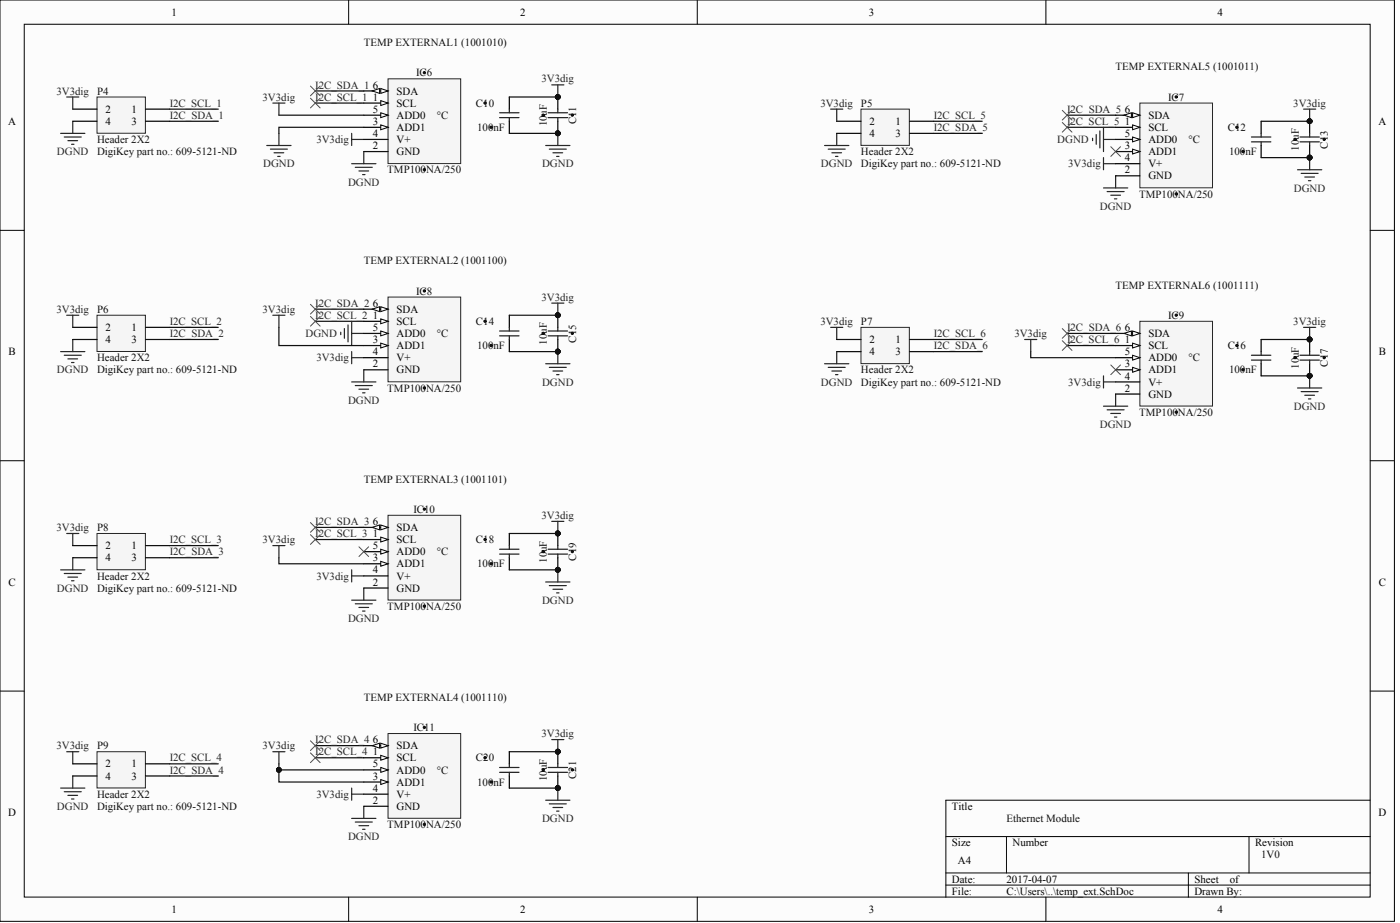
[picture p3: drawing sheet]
<svg xmlns="http://www.w3.org/2000/svg" width="487mm" height="321mm" viewBox="0 0 487 321" stroke-linecap="round" stroke-linejoin="round" font-family="sans-serif">
<defs><g id="words">
<g font-size="3.8">
<text x="59.7" y="5.5">1</text>
<text x="181" y="5.5">2</text>
<text x="302.4" y="5.5">3</text>
<text x="423.7" y="5.5">4</text>
<text x="129.8" y="30.8">6</text>
<text x="129.8" y="35">1</text>
<text x="138" y="32.9">SDA</text>
<text x="36.7" y="39.2">2</text>
<text x="45.8" y="39.2">1</text>
<text x="129.8" y="39.2">5</text>
<text x="138" y="41.3">ADD0</text>
<text x="138" y="37.1">SCL</text>
<text x="391.4" y="39.2">6</text>
<text x="399.6" y="41.3">SDA</text>
<text x="2.8" y="43.4">A</text>
<text x="36.7" y="43.4">4</text>
<text x="45.8" y="43.4">3</text>
<text x="129.8" y="43.4">3</text>
<text x="129.8" y="47.7">4</text>
<text x="138" y="45.5">ADD1</text>
<text x="302.6" y="43.4">2</text>
<text x="302.6" y="47.7">4</text>
<text x="311.6" y="43.4">1</text>
<text x="311.6" y="47.7">3</text>
<text x="391.4" y="47.7">5</text>
<text x="391.4" y="43.4">1</text>
<text x="399.6" y="45.5">SCL</text>
<text x="479.7" y="43.4">A</text>
<text x="129.8" y="51.9">2</text>
<text x="138" y="54">GND</text>
<text x="138" y="49.8">V+</text>
<text x="391.4" y="51.9">3</text>
<text x="399.6" y="54">ADD1</text>
<text x="399.6" y="49.8">ADD0</text>
<text x="391.4" y="56.1">4</text>
<text x="399.6" y="58.2">V+</text>
<text x="391.4" y="60.3">2</text>
<text x="399.6" y="62.4">GND</text>
<text x="129.8" y="106.7">6</text>
<text x="129.8" y="110.9">1</text>
<text x="138" y="108.8">SDA</text>
<text x="138" y="113">SCL</text>
<text x="36.7" y="115.1">2</text>
<text x="36.7" y="119.3">4</text>
<text x="45.8" y="115.1">1</text>
<text x="45.8" y="119.3">3</text>
<text x="129.8" y="119.3">3</text>
<text x="129.8" y="115.1">5</text>
<text x="138" y="117.2">ADD0</text>
<text x="302.6" y="119.3">2</text>
<text x="311.6" y="119.3">1</text>
<text x="391.4" y="115.1">6</text>
<text x="391.4" y="119.3">1</text>
<text x="399.6" y="117.2">SDA</text>
<text x="3" y="123.6">B</text>
<text x="129.8" y="123.6">4</text>
<text x="138" y="121.5">ADD1</text>
<text x="138" y="125.7">V+</text>
<text x="302.6" y="123.6">4</text>
<text x="311.6" y="123.6">3</text>
<text x="391.4" y="123.6">5</text>
<text x="399.6" y="125.7">ADD0</text>
<text x="399.6" y="121.5">SCL</text>
<text x="479.8" y="123.6">B</text>
<text x="129.8" y="127.8">2</text>
<text x="138" y="129.9">GND</text>
<text x="391.4" y="127.8">3</text>
<text x="391.4" y="132">4</text>
<text x="399.6" y="129.9">ADD1</text>
<text x="391.4" y="136.2">2</text>
<text x="399.6" y="134.1">V+</text>
<text x="399.6" y="138.3">GND</text>
<text x="129.8" y="182.6">6</text>
<text x="138" y="184.7">SDA</text>
<text x="36.7" y="191">2</text>
<text x="45.8" y="191">1</text>
<text x="129.8" y="191">5</text>
<text x="129.8" y="186.8">1</text>
<text x="138" y="188.9">SCL</text>
<text x="36.7" y="195.2">4</text>
<text x="45.8" y="195.2">3</text>
<text x="129.8" y="195.2">3</text>
<text x="138" y="197.4">ADD1</text>
<text x="138" y="193.1">ADD0</text>
<text x="3" y="203.7">C</text>
<text x="129.8" y="203.7">2</text>
<text x="129.8" y="199.5">4</text>
<text x="138" y="201.6">V+</text>
<text x="479.8" y="203.7">C</text>
<text x="138" y="205.8">GND</text>
<text x="129.8" y="258.5">6</text>
<text x="129.8" y="262.7">1</text>
<text x="138" y="260.6">SDA</text>
<text x="36.7" y="266.9">2</text>
<text x="45.8" y="266.9">1</text>
<text x="129.8" y="266.9">5</text>
<text x="138" y="269">ADD0</text>
<text x="138" y="264.8">SCL</text>
<text x="36.7" y="271.2">4</text>
<text x="45.8" y="271.2">3</text>
<text x="129.8" y="271.2">3</text>
<text x="129.8" y="275.4">4</text>
<text x="138" y="273.3">ADD1</text>
<text x="129.8" y="279.6">2</text>
<text x="138" y="281.7">GND</text>
<text x="138" y="277.5">V+</text>
<text x="331.3" y="281.7">Title</text>
<text x="2.8" y="283.8">D</text>
<text x="479.7" y="283.8">D</text>
<text x="331.3" y="294.3">Size</text>
<text x="352.4" y="294.3">Number</text>
<text x="436.8" y="294.3">Revision</text>
<text x="333.4" y="300.7">A4</text>
<text x="331.3" y="307">Date:</text>
<text x="331.3" y="311.2">File:</text>
<text x="350.2" y="307">2017-04-07</text>
<text x="350.2" y="311.2">C:\Users\..\temp_ext.SchDoc</text>
<text x="415.7" y="307">Sheet</text>
<text x="415.7" y="311.2">Drawn By:</text>
<text x="427.9" y="307">of</text>
<text x="59.7" y="317.5">1</text>
<text x="181" y="317.5">2</text>
<text x="302.4" y="317.5">3</text>
<text x="423.7" y="317.5">4</text>
</g>
<g font-size="3.8" fill="#0e0e0e">
<text x="126.6" y="16">TEMP EXTERNAL1 (1001010)</text>
<text x="144.8" y="26.6">IC6</text>
<text x="388.2" y="24.5">TEMP EXTERNAL5 (1001011)</text>
<text x="33.8" y="32.9">P4</text>
<text x="406.5" y="35">IC7</text>
<text x="152" y="41.3">°C</text>
<text x="165.6" y="37.1">C10</text>
<text x="299.6" y="37.1">P5</text>
<text x="166.1" y="45.5">100nF</text>
<text x="190.3" y="44" transform="rotate(-90 190.3 44)">10uF</text>
<text x="200.4" y="43.2" transform="rotate(-90 200.4 43.2)">C11</text>
<text x="427.3" y="45.5">C12</text>
<text x="33.8" y="54">DigiKey part no.: 609-5121-ND</text>
<text x="33.8" y="49.8">Header 2X2</text>
<text x="299.6" y="54">Header 2X2</text>
<text x="413.6" y="49.8">°C</text>
<text x="427.7" y="54">100nF</text>
<text x="451.9" y="52.4" transform="rotate(-90 451.9 52.4)">10uF</text>
<text x="462.1" y="51.7" transform="rotate(-90 462.1 51.7)">C13</text>
<text x="299.6" y="58.2">DigiKey part no.: 609-5121-ND</text>
<text x="134.8" y="60.3">TMP100NA/250</text>
<text x="396.4" y="68.7">TMP100NA/250</text>
<text x="126.6" y="91.9">TEMP EXTERNAL2 (1001100)</text>
<text x="388.2" y="100.4">TEMP EXTERNAL6 (1001111)</text>
<text x="144.8" y="102.5">IC8</text>
<text x="33.8" y="108.8">P6</text>
<text x="165.6" y="113">C14</text>
<text x="299.6" y="113">P7</text>
<text x="406.5" y="110.9">IC9</text>
<text x="152" y="117.2">°C</text>
<text x="190.3" y="119.9" transform="rotate(-90 190.3 119.9)">10uF</text>
<text x="200.4" y="119.1" transform="rotate(-90 200.4 119.1)">C15</text>
<text x="33.8" y="125.7">Header 2X2</text>
<text x="166.1" y="121.5">100nF</text>
<text x="413.6" y="125.7">°C</text>
<text x="427.3" y="121.5">C16</text>
<text x="33.8" y="129.9">DigiKey part no.: 609-5121-ND</text>
<text x="299.6" y="129.9">Header 2X2</text>
<text x="427.7" y="129.9">100nF</text>
<text x="451.9" y="128.3" transform="rotate(-90 451.9 128.3)">10uF</text>
<text x="462.1" y="127.6" transform="rotate(-90 462.1 127.6)">C17</text>
<text x="134.8" y="136.2">TMP100NA/250</text>
<text x="299.6" y="134.1">DigiKey part no.: 609-5121-ND</text>
<text x="396.4" y="144.6">TMP100NA/250</text>
<text x="126.6" y="167.8">TEMP EXTERNAL3 (1001101)</text>
<text x="143.9" y="178.4">IC10</text>
<text x="33.8" y="184.7">P8</text>
<text x="165.6" y="188.9">C18</text>
<text x="152" y="193.1">°C</text>
<text x="166.1" y="197.4">100nF</text>
<text x="190.3" y="195.8" transform="rotate(-90 190.3 195.8)">10uF</text>
<text x="200.4" y="195" transform="rotate(-90 200.4 195)">C19</text>
<text x="33.8" y="201.6">Header 2X2</text>
<text x="33.8" y="205.8">DigiKey part no.: 609-5121-ND</text>
<text x="134.8" y="212.1">TMP100NA/250</text>
<text x="126.6" y="243.7">TEMP EXTERNAL4 (1001110)</text>
<text x="143.9" y="254.3">IC11</text>
<text x="33.8" y="260.6">P9</text>
<text x="152" y="269">°C</text>
<text x="165.6" y="264.8">C20</text>
<text x="166.1" y="273.3">100nF</text>
<text x="190.3" y="271.7" transform="rotate(-90 190.3 271.7)">10uF</text>
<text x="200.4" y="270.9" transform="rotate(-90 200.4 270.9)">C21</text>
<text x="33.8" y="281.7">DigiKey part no.: 609-5121-ND</text>
<text x="33.8" y="277.5">Header 2X2</text>
<text x="350.2" y="285.9">Ethernet Module</text>
<text x="134.8" y="288">TMP100NA/250</text>
<text x="438.9" y="298.6">1V0</text>
</g>
<g font-size="3.8" fill="#262626">
<text x="188.4" y="28.7">3V3dig</text>
<text x="19.6" y="32.9">3V3dig</text>
<text x="91.4" y="35">3V3dig</text>
<text x="109.7" y="30.8">I2C_SDA_1</text>
<text x="109.7" y="35">I2C_SCL_1</text>
<text x="59.1" y="41.3">I2C_SDA_1</text>
<text x="59.1" y="37.1">I2C_SCL_1</text>
<text x="285.5" y="37.1">3V3dig</text>
<text x="324.9" y="41.3">I2C_SCL_5</text>
<text x="371.3" y="39.2">I2C_SDA_5</text>
<text x="450" y="37.1">3V3dig</text>
<text x="324.9" y="45.5">I2C_SDA_5</text>
<text x="371.3" y="43.4">I2C_SCL_5</text>
<text x="19.8" y="54">DGND</text>
<text x="110.1" y="49.8">3V3dig</text>
<text x="367.9" y="49.8">DGND</text>
<text x="91.6" y="58.2">DGND</text>
<text x="188.6" y="58.2">DGND</text>
<text x="285.7" y="58.2">DGND</text>
<text x="371.7" y="58.2">3V3dig</text>
<text x="121.1" y="64.5">DGND</text>
<text x="450.3" y="66.6">DGND</text>
<text x="382.7" y="73">DGND</text>
<text x="109.7" y="106.7">I2C_SDA_2</text>
<text x="188.4" y="104.6">3V3dig</text>
<text x="19.6" y="108.8">3V3dig</text>
<text x="59.1" y="113">I2C_SCL_2</text>
<text x="91.4" y="108.8">3V3dig</text>
<text x="109.7" y="110.9">I2C_SCL_2</text>
<text x="285.5" y="113">3V3dig</text>
<text x="450" y="113">3V3dig</text>
<text x="59.1" y="117.2">I2C_SDA_2</text>
<text x="106.3" y="117.2">DGND</text>
<text x="324.9" y="117.2">I2C_SCL_6</text>
<text x="353" y="117.2">3V3dig</text>
<text x="371.3" y="115.1">I2C_SDA_6</text>
<text x="371.3" y="119.3">I2C_SCL_6</text>
<text x="110.1" y="125.7">3V3dig</text>
<text x="324.9" y="121.5">I2C_SDA_6</text>
<text x="19.8" y="129.9">DGND</text>
<text x="188.6" y="134.1">DGND</text>
<text x="285.7" y="134.1">DGND</text>
<text x="371.7" y="134.1">3V3dig</text>
<text x="121.1" y="140.4">DGND</text>
<text x="450.3" y="142.5">DGND</text>
<text x="382.7" y="148.9">DGND</text>
<text x="19.6" y="184.7">3V3dig</text>
<text x="109.7" y="182.6">I2C_SDA_3</text>
<text x="188.4" y="180.5">3V3dig</text>
<text x="59.1" y="188.9">I2C_SCL_3</text>
<text x="91.4" y="188.9">3V3dig</text>
<text x="109.7" y="186.8">I2C_SCL_3</text>
<text x="59.1" y="193.1">I2C_SDA_3</text>
<text x="110.1" y="201.6">3V3dig</text>
<text x="19.8" y="205.8">DGND</text>
<text x="188.6" y="210">DGND</text>
<text x="121.1" y="216.3">DGND</text>
<text x="188.4" y="256.4">3V3dig</text>
<text x="19.6" y="260.6">3V3dig</text>
<text x="91.4" y="260.6">3V3dig</text>
<text x="109.7" y="258.5">I2C_SDA_4</text>
<text x="109.7" y="262.7">I2C_SCL_4</text>
<text x="59.1" y="269">I2C_SDA_4</text>
<text x="59.1" y="264.8">I2C_SCL_4</text>
<text x="19.8" y="281.7">DGND</text>
<text x="110.1" y="277.5">3V3dig</text>
<text x="188.6" y="285.9">DGND</text>
<text x="121.1" y="292.2">DGND</text>
</g>
</g></defs>
<g fill="#fcfcfc" stroke="#000" stroke-width=".35">
<path d="M0 0h485.2v320.4h-485.2z"/>
<path d="M8.4 8.4h468.4v303.6h-468.4z"/>
</g>
<g fill="none" stroke="#000" stroke-width=".35">
<path d="M121.3 0v8.4M242.6 0v8.4M364 0v8.4M0 80.1h8.4M476.8 80.1h8.5M0 160.2h8.4M476.8 160.2h8.5M0 240.4h8.4M476.8 240.4h8.5M476.8 278.3h-147.7v33.8M329.1 291h147.7M350.2 291v12.6"/>
<path d="M434.6 291v12.6M121.3 312.1v8.4M242.6 312.1v8.4M329.1 303.6h147.7M329.1 307.8h147.7M364 312.1v8.4M413.5 303.6v8.5"/>
</g>
<g fill="none" stroke="#262626" stroke-width=".42">
<path d="M23.2 33.7h4.2M25.3 33.7v4.3M94.9 35.8h4.3M97.1 35.8v4.3M192 29.5h4.2M194.1 29.5v4.2M289.1 38h4.2M291.2 38v4.2M453.6 38h4.3M455.7 38v4.2M21.1 46.4h8.4M22.4 47.7h5.9"/>
<path d="M23.6 48.9h3.4M24.9 50.2h.8M25.3 42.2v4.2M92.8 50.6h8.5M94.1 51.9h5.9M95.4 53.1h3.3M96.6 54.4h.9M97.1 46.4v4.2M122.4 56.9h8.4M122.4 46.4v4.2M122.4 48.5h4.2M123.6 58.2h5.9"/>
<path d="M124.9 59.5h3.4M126.6 52.7v4.2M189.9 50.6h8.4M191.2 51.9h5.9M192.4 53.1h3.4M193.7 54.4h.8M194.1 46.4v4.2M286.9 50.6h8.5M288.2 51.9h5.9M289.5 53.1h3.4M290.7 54.4h.9M291.2 46.4v4.2"/>
<path d="M380.2 48.1v.8M381.5 46.8v3.4M382.7 45.5v6M384 56.9h4.2M384 48.5h4.2M384 44.3v8.4M384 54.8v4.2M451.5 59h8.5M455.7 54.8v4.2M126.2 60.7h.8M384 65.4h8.4M385.3 66.6h5.9"/>
<path d="M386.5 67.9h3.4M387.8 69.2h.8M388.2 61.1v4.3M452.8 60.3h5.9M454.1 61.6h3.3M455.3 62.8h.9M23.2 109.6h4.2M25.3 109.6v4.3M25.3 118.1v4.2M94.9 109.6h4.3M97.1 109.6v4.3M118.6 115.5v.9"/>
<path d="M119.8 114.3v3.4M121.1 113v5.9M122.4 111.8v8.4M122.4 116h4.2M192 105.4h4.2M194.1 105.4v4.2M289.1 113.9h4.2M291.2 113.9v4.2M356.6 118.1h4.2M358.7 118.1v4.2M453.6 113.9h4.3M455.7 113.9v4.2"/>
<path d="M21.1 122.3h8.4M22.4 123.6h5.9M23.6 124.8h3.4M24.9 126.1h.8M122.4 122.3v4.2M122.4 132.8h8.4M122.4 124.4h4.2M123.6 134.1h5.9M124.9 135.4h3.4M126.2 136.6h.8M126.6 128.6v4.2M189.9 126.5h8.4"/>
<path d="M191.2 127.8h5.9M192.4 129h3.4M193.7 130.3h.8M194.1 122.3v4.2M286.9 126.5h8.5M288.2 127.8h5.9M289.5 129h3.4M290.7 130.3h.9M291.2 122.3v4.2M384 132.8h4.2M384 130.7v4.2M388.2 137.1v4.2"/>
<path d="M451.5 134.9h8.5M452.8 136.2h5.9M454.1 137.5h3.3M455.3 138.7h.9M455.7 130.7v4.2M384 141.3h8.4M385.3 142.5h5.9M386.5 143.8h3.4M387.8 145.1h.8M21.1 198.2h8.4M22.4 199.5h5.9M23.2 185.5h4.2"/>
<path d="M25.3 185.5v4.3M25.3 194v4.2M94.9 189.8h4.3M97.1 189.8v4.2M122.4 198.2v4.2M192 181.3h4.2M194.1 181.3v4.2M194.1 198.2v4.2M23.6 200.7h3.4M24.9 202h.8M122.4 208.7h8.4M122.4 200.3h4.2"/>
<path d="M123.6 210h5.9M124.9 211.3h3.4M126.2 212.5h.8M126.6 204.5v4.2M189.9 202.4h8.4M191.2 203.7h5.9M192.4 204.9h3.4M193.7 206.2h.8M192 257.2h4.2M194.1 257.2v4.3M21.1 274.1h8.4M22.4 275.4h5.9"/>
<path d="M23.2 261.5h4.2M23.6 276.6h3.4M24.9 277.9h.8M25.3 261.5v4.2M25.3 269.9v4.2M94.9 261.5h4.3M97.1 261.5v4.2M122.4 274.1v4.2M122.4 276.2h4.2M189.9 278.3h8.4M191.2 279.6h5.9M194.1 274.1v4.2"/>
<path d="M122.4 284.6h8.4M123.6 285.9h5.9M124.9 287.2h3.4M126.2 288.4h.8M126.6 280.4v4.2M192.4 280.9h3.4M193.7 282.1h.8"/>
</g>
<g fill="none" stroke="#0e0e0e" stroke-width=".42">
<path d="M59.1 38h16.9M109.7 31.6h16.9M109.7 35.8h16.9M177.2 33.7h16.9M59.1 42.2h16.9M97.1 40.1h29.5M177.2 46.4h16.9M324.9 42.2h16.9M324.9 46.4h16.9M371.3 40.1h16.9M371.3 44.3h16.9M438.9 42.2h16.8"/>
<path d="M438.9 54.8h16.8M59.1 113.9h16.9M59.1 118.1h16.9M109.7 107.5h16.9M109.7 111.8h16.9M177.2 109.6h16.9M324.9 118.1h16.9M371.3 116h16.9M438.9 118.1h16.8M177.2 122.3h16.9M324.9 122.3h16.9M371.3 120.2h16.9"/>
<path d="M438.9 130.7h16.8M59.1 189.8h16.9M59.1 194h16.9M109.7 183.4h16.9M109.7 187.7h16.9M177.2 198.2h16.9M177.2 185.5h16.9M109.7 259.3h16.9M59.1 265.7h16.9M59.1 269.9h16.9M109.7 263.6h16.9M177.2 274.1h16.9"/>
<path d="M177.2 261.5h16.9"/>
</g>
<g fill="none" stroke="#4c4c4c" stroke-width=".35">
<path d="M108 34.2l3.4 3.3M108 29.9l3.4 3.4M111.4 34.2l-3.4 3.3M111.4 29.9l-3.4 3.4M369.7 38.4l3.3 3.4M373 38.4l-3.3 3.4M369.7 42.6l3.3 3.4M373 42.6l-3.3 3.4M108 110.1l3.4 3.3M108 105.8l3.4 3.4M111.4 110.1l-3.4 3.3M111.4 105.8l-3.4 3.4"/>
<path d="M369.7 118.5l3.3 3.4M369.7 114.3l3.3 3.4M373 118.5l-3.3 3.4M373 114.3l-3.3 3.4M108 186l3.4 3.3M108 181.8l3.4 3.3M111.4 186l-3.4 3.3M111.4 181.8l-3.4 3.3M108 257.7l3.4 3.3M111.4 257.7l-3.4 3.3M108 261.9l3.4 3.3M111.4 261.9l-3.4 3.3"/>
</g>
<g fill="#0e0e0e" stroke="#0e0e0e" stroke-width=".35">
<circle cx="194.1" cy="33.7" r=".82"/>
<circle cx="194.1" cy="46.4" r=".82"/>
<circle cx="168.8" cy="35.8" r=".4"/>
<circle cx="170.9" cy="44.3" r=".4"/>
<circle cx="199.2" cy="40" r=".4"/>
<circle cx="189" cy="40" r=".4"/>
<circle cx="194.1" cy="109.6" r=".82"/>
<circle cx="194.1" cy="122.3" r=".82"/>
<circle cx="168.8" cy="111.7" r=".4"/>
<circle cx="170.9" cy="120.2" r=".4"/>
<circle cx="199.2" cy="115.9" r=".4"/>
<circle cx="189" cy="115.9" r=".4"/>
<circle cx="194.1" cy="185.5" r=".82"/>
<circle cx="194.1" cy="198.2" r=".82"/>
<circle cx="168.8" cy="187.6" r=".4"/>
<circle cx="170.9" cy="196.1" r=".4"/>
<circle cx="199.2" cy="191.9" r=".4"/>
<circle cx="189" cy="191.9" r=".4"/>
<circle cx="194.1" cy="261.4" r=".82"/>
<circle cx="194.1" cy="274.1" r=".82"/>
<circle cx="168.8" cy="263.5" r=".4"/>
<circle cx="170.9" cy="272" r=".4"/>
<circle cx="199.2" cy="267.8" r=".4"/>
<circle cx="189" cy="267.8" r=".4"/>
<circle cx="455.7" cy="42.2" r=".82"/>
<circle cx="455.7" cy="54.8" r=".82"/>
<circle cx="430.4" cy="44.3" r=".4"/>
<circle cx="432.5" cy="52.7" r=".4"/>
<circle cx="460.8" cy="48.5" r=".4"/>
<circle cx="450.7" cy="48.5" r=".4"/>
<circle cx="455.7" cy="118.1" r=".82"/>
<circle cx="455.7" cy="130.7" r=".82"/>
<circle cx="430.4" cy="120.2" r=".4"/>
<circle cx="432.5" cy="128.6" r=".4"/>
<circle cx="460.8" cy="124.4" r=".4"/>
<circle cx="450.7" cy="124.4" r=".4"/>
</g>
<g fill="none" stroke="#000" stroke-width=".42">
<path d="M177.2 33.7v4.3M194.1 33.7v4.3M177.2 42.2v4.2M194.1 42.2v4.2M438.9 42.2v4.2M438.9 50.6v4.2M455.7 42.2v4.2M455.7 50.6v4.2M177.2 109.6v4.3M177.2 118.1v4.2M194.1 109.6v4.3M194.1 118.1v4.2"/>
<path d="M438.9 118.1v4.2M455.7 118.1v4.2M438.9 126.5v4.2M455.7 126.5v4.2M177.2 185.5v4.3M177.2 194v4.2M194.1 185.5v4.3M194.1 194v4.2M177.2 261.5v4.2M177.2 269.9v4.2M194.1 261.5v4.2M194.1 269.9v4.2"/>
</g>
<g fill="none" stroke="#1c1c1c" stroke-width=".42">
<path d="M173.9 39.2h6.7M177.2 38v1.2M190.7 39.2h6.8M194.1 38v1.2M173.9 40.9h6.7M177.2 40.9v1.3M190.7 40.9h6.8M194.1 40.9v1.3M435.5 47.7h6.7M435.5 49.3h6.7M438.9 46.4v1.3M438.9 49.3v1.3"/>
<path d="M452.4 47.7h6.7M452.4 49.3h6.7M455.7 46.4v1.3M455.7 49.3v1.3M173.9 115.1h6.7M173.9 116.8h6.7M177.2 113.9v1.2M177.2 116.8v1.3M190.7 115.1h6.8M190.7 116.8h6.8M194.1 113.9v1.2M194.1 116.8v1.3"/>
<path d="M435.5 123.6h6.7M435.5 125.2h6.7M438.9 122.3v1.3M438.9 125.2v1.3M452.4 123.6h6.7M452.4 125.2h6.7M455.7 122.3v1.3M455.7 125.2v1.3M173.9 191h6.7M173.9 192.7h6.7M177.2 189.8v1.2M177.2 192.7v1.3"/>
<path d="M190.7 191h6.8M190.7 192.7h6.8M194.1 189.8v1.2M194.1 192.7v1.3M173.9 266.9h6.7M173.9 268.6h6.7M177.2 265.7v1.2M177.2 268.6v1.3M190.7 266.9h6.8M190.7 268.6h6.8M194.1 265.7v1.2M194.1 268.6v1.3"/>
</g>
<path d="M135 27.4h25.3v29.5h-25.3z" fill="#f5f5f5" stroke="#262626" stroke-width=".35"/>
<path d="M126.6 44.3h8.4" fill="none" stroke="#000" stroke-width=".42"/>
<path d="M132.5 43.4l2.5 .9-2.5 .8z" fill="#fcfcfc" stroke="#000" stroke-width=".35"/>
<path d="M126.6 52.7h8.4M126.6 40.1h8.4" fill="none" stroke="#000" stroke-width=".42"/>
<path d="M132.5 39.2l2.5 .9-2.5 .8z" fill="#fcfcfc" stroke="#000" stroke-width=".35"/>
<path d="M126.6 31.6h8.4" fill="none" stroke="#000" stroke-width=".42"/>
<g fill="#fcfcfc" stroke="#000" stroke-width=".35">
<path d="M132.5 30.8l2.5 .8-2.5 .9z"/>
<path d="M129.5 31.6l2.6-.8v1.7z"/>
</g>
<path d="M126.6 35.8h8.4" fill="none" stroke="#000" stroke-width=".42"/>
<path d="M132.5 35l2.5 .8-2.5 .9z" fill="#fcfcfc" stroke="#000" stroke-width=".35"/>
<path d="M126.6 48.5h8.4" fill="none" stroke="#000" stroke-width=".42"/>
<g fill="#0e0e0e" stroke="#0e0e0e" stroke-width=".35">
<circle cx="147.7" cy="25.3" r=".4"/>
<circle cx="147.7" cy="59" r=".4"/>
</g>
<path d="M135 103.3h25.3v29.5h-25.3z" fill="#f5f5f5" stroke="#262626" stroke-width=".35"/>
<path d="M126.6 120.2h8.4" fill="none" stroke="#000" stroke-width=".42"/>
<path d="M132.5 119.3l2.5 .9-2.5 .8z" fill="#fcfcfc" stroke="#000" stroke-width=".35"/>
<path d="M126.6 116h8.4M126.6 128.6h8.4" fill="none" stroke="#000" stroke-width=".42"/>
<path d="M132.5 115.1l2.5 .9-2.5 .8z" fill="#fcfcfc" stroke="#000" stroke-width=".35"/>
<path d="M126.6 107.5h8.4" fill="none" stroke="#000" stroke-width=".42"/>
<g fill="#fcfcfc" stroke="#000" stroke-width=".35">
<path d="M132.5 106.7l2.5 .8-2.5 .9z"/>
<path d="M129.5 107.5l2.6-.8v1.7z"/>
</g>
<path d="M126.6 111.8h8.4" fill="none" stroke="#000" stroke-width=".42"/>
<path d="M132.5 110.9l2.5 .9-2.5 .8z" fill="#fcfcfc" stroke="#000" stroke-width=".35"/>
<path d="M126.6 124.4h8.4" fill="none" stroke="#000" stroke-width=".42"/>
<g fill="#0e0e0e" stroke="#0e0e0e" stroke-width=".35">
<circle cx="147.7" cy="101.2" r=".4"/>
<circle cx="147.7" cy="134.9" r=".4"/>
</g>
<path d="M135 179.2h25.3v29.5h-25.3z" fill="#f5f5f5" stroke="#262626" stroke-width=".35"/>
<path d="M126.6 196.1h8.4" fill="none" stroke="#000" stroke-width=".42"/>
<path d="M132.5 195.2l2.5 .9-2.5 .8z" fill="#fcfcfc" stroke="#000" stroke-width=".35"/>
<path d="M126.6 191.9h8.4M126.6 204.5h8.4" fill="none" stroke="#000" stroke-width=".42"/>
<path d="M132.5 191l2.5 .9-2.5 .8z" fill="#fcfcfc" stroke="#000" stroke-width=".35"/>
<path d="M126.6 183.4h8.4" fill="none" stroke="#000" stroke-width=".42"/>
<g fill="#fcfcfc" stroke="#000" stroke-width=".35">
<path d="M132.5 182.6l2.5 .8-2.5 .9z"/>
<path d="M129.5 183.4l2.6-.8v1.7z"/>
</g>
<path d="M126.6 187.7h8.4" fill="none" stroke="#000" stroke-width=".42"/>
<path d="M132.5 186.8l2.5 .9-2.5 .8z" fill="#fcfcfc" stroke="#000" stroke-width=".35"/>
<path d="M126.6 200.3h8.4" fill="none" stroke="#000" stroke-width=".42"/>
<g fill="#0e0e0e" stroke="#0e0e0e" stroke-width=".35">
<circle cx="147.7" cy="177.1" r=".4"/>
<circle cx="147.7" cy="210.8" r=".4"/>
</g>
<path d="M135 255.1h25.3v29.5h-25.3z" fill="#f5f5f5" stroke="#262626" stroke-width=".35"/>
<path d="M126.6 272h8.4" fill="none" stroke="#000" stroke-width=".42"/>
<path d="M132.5 271.2l2.5 .8-2.5 .8z" fill="#fcfcfc" stroke="#000" stroke-width=".35"/>
<path d="M126.6 267.8h8.4M126.6 280.4h8.4" fill="none" stroke="#000" stroke-width=".42"/>
<path d="M132.5 266.9l2.5 .9-2.5 .8z" fill="#fcfcfc" stroke="#000" stroke-width=".35"/>
<path d="M126.6 259.3h8.4" fill="none" stroke="#000" stroke-width=".42"/>
<g fill="#fcfcfc" stroke="#000" stroke-width=".35">
<path d="M132.5 258.5l2.5 .8-2.5 .9z"/>
<path d="M129.5 259.3l2.6-.8v1.7z"/>
</g>
<path d="M126.6 263.6h8.4" fill="none" stroke="#000" stroke-width=".42"/>
<path d="M132.5 262.7l2.5 .9-2.5 .8z" fill="#fcfcfc" stroke="#000" stroke-width=".35"/>
<path d="M126.6 276.2h8.4" fill="none" stroke="#000" stroke-width=".42"/>
<g fill="#0e0e0e" stroke="#0e0e0e" stroke-width=".35">
<circle cx="147.7" cy="253" r=".4"/>
<circle cx="147.7" cy="286.7" r=".4"/>
</g>
<path d="M396.7 35.8h25.2v29.5h-25.2z" fill="#f5f5f5" stroke="#262626" stroke-width=".35"/>
<path d="M388.2 52.7h8.5" fill="none" stroke="#000" stroke-width=".42"/>
<path d="M394.1 51.9l2.6 .8-2.6 .9z" fill="#fcfcfc" stroke="#000" stroke-width=".35"/>
<path d="M388.2 48.5h8.5M388.2 61.1h8.5" fill="none" stroke="#000" stroke-width=".42"/>
<path d="M394.1 47.7l2.6 .8-2.6 .8z" fill="#fcfcfc" stroke="#000" stroke-width=".35"/>
<path d="M388.2 40.1h8.5" fill="none" stroke="#000" stroke-width=".42"/>
<g fill="#fcfcfc" stroke="#000" stroke-width=".35">
<path d="M394.1 39.2l2.6 .9-2.6 .8z"/>
<path d="M391.2 40.1l2.5-.9v1.7z"/>
</g>
<path d="M388.2 44.3h8.5" fill="none" stroke="#000" stroke-width=".42"/>
<path d="M394.1 43.4l2.6 .9-2.6 .8z" fill="#fcfcfc" stroke="#000" stroke-width=".35"/>
<path d="M388.2 56.9h8.5" fill="none" stroke="#000" stroke-width=".42"/>
<g fill="#0e0e0e" stroke="#0e0e0e" stroke-width=".35">
<circle cx="409.3" cy="33.7" r=".4"/>
<circle cx="409.3" cy="67.5" r=".4"/>
</g>
<path d="M396.7 111.8h25.2v29.4h-25.2z" fill="#f5f5f5" stroke="#262626" stroke-width=".35"/>
<path d="M388.2 128.6h8.5" fill="none" stroke="#000" stroke-width=".42"/>
<path d="M394.1 127.8l2.6 .8-2.6 .9z" fill="#fcfcfc" stroke="#000" stroke-width=".35"/>
<path d="M388.2 137.1h8.5M388.2 124.4h8.5" fill="none" stroke="#000" stroke-width=".42"/>
<path d="M394.1 123.6l2.6 .8-2.6 .8z" fill="#fcfcfc" stroke="#000" stroke-width=".35"/>
<path d="M388.2 116h8.5" fill="none" stroke="#000" stroke-width=".42"/>
<g fill="#fcfcfc" stroke="#000" stroke-width=".35">
<path d="M394.1 115.1l2.6 .9-2.6 .8z"/>
<path d="M391.2 116l2.5-.9v1.7z"/>
</g>
<path d="M388.2 120.2h8.5" fill="none" stroke="#000" stroke-width=".42"/>
<path d="M394.1 119.3l2.6 .9-2.6 .8z" fill="#fcfcfc" stroke="#000" stroke-width=".35"/>
<path d="M388.2 132.8h8.5" fill="none" stroke="#000" stroke-width=".42"/>
<g fill="#0e0e0e" stroke="#0e0e0e" stroke-width=".35">
<circle cx="409.3" cy="109.6" r=".4"/>
<circle cx="409.3" cy="143.4" r=".4"/>
</g>
<path d="M33.8 33.7h16.8v12.6h-16.8z" fill="#f5f5f5" stroke="#262626" stroke-width=".35"/>
<path d="M25.3 38h8.5M50.6 38h8.5M25.3 42.2h8.5M50.6 42.2h8.5" fill="none" stroke="#000" stroke-width=".42"/>
<path d="M33.8 109.6h16.8v12.7h-16.8z" fill="#f5f5f5" stroke="#262626" stroke-width=".35"/>
<path d="M25.3 113.9h8.5M25.3 118.1h8.5M50.6 113.9h8.5M50.6 118.1h8.5" fill="none" stroke="#000" stroke-width=".42"/>
<path d="M33.8 185.5h16.8v12.7h-16.8z" fill="#f5f5f5" stroke="#262626" stroke-width=".35"/>
<path d="M25.3 189.8h8.5M25.3 194h8.5M50.6 189.8h8.5M50.6 194h8.5" fill="none" stroke="#000" stroke-width=".42"/>
<path d="M33.8 261.5h16.8v12.6h-16.8z" fill="#f5f5f5" stroke="#262626" stroke-width=".35"/>
<path d="M25.3 265.7h8.5M25.3 269.9h8.5M50.6 265.7h8.5M50.6 269.9h8.5" fill="none" stroke="#000" stroke-width=".42"/>
<path d="M299.6 38h16.8v12.6h-16.8z" fill="#f5f5f5" stroke="#262626" stroke-width=".35"/>
<path d="M291.2 42.2h8.4M291.2 46.4h8.4M316.5 42.2h8.4M316.5 46.4h8.4" fill="none" stroke="#000" stroke-width=".42"/>
<path d="M299.6 113.9h16.8v12.6h-16.8z" fill="#f5f5f5" stroke="#262626" stroke-width=".35"/>
<path d="M291.2 118.1h8.4M316.5 118.1h8.4M291.2 122.3h8.4M316.5 122.3h8.4" fill="none" stroke="#000" stroke-width=".42"/>
<path d="M126.6 44.3h-29.5v2.1M97.1 113.9v6.3h29.5M358.7 122.3v2.1h29.5M97.1 194v2.1h29.5M97.1 267.8v4.2h29.5M97.1 267.8h29.5M97.1 265.7v2.1" fill="none" stroke="#0e0e0e" stroke-width=".42"/>
<path d="M386.5 51l3.4 3.4M389.9 51l-3.4 3.4M386.5 126.9l3.4 3.4M389.9 126.9l-3.4 3.4M124.9 190.2l3.4 3.4M128.3 190.2l-3.4 3.4" fill="none" stroke="#4c4c4c" stroke-width=".35"/>
<circle cx="97" cy="267.8" r=".82" fill="#0e0e0e" stroke="#0e0e0e" stroke-width=".35"/>
<use href="#words"/>
</svg>
